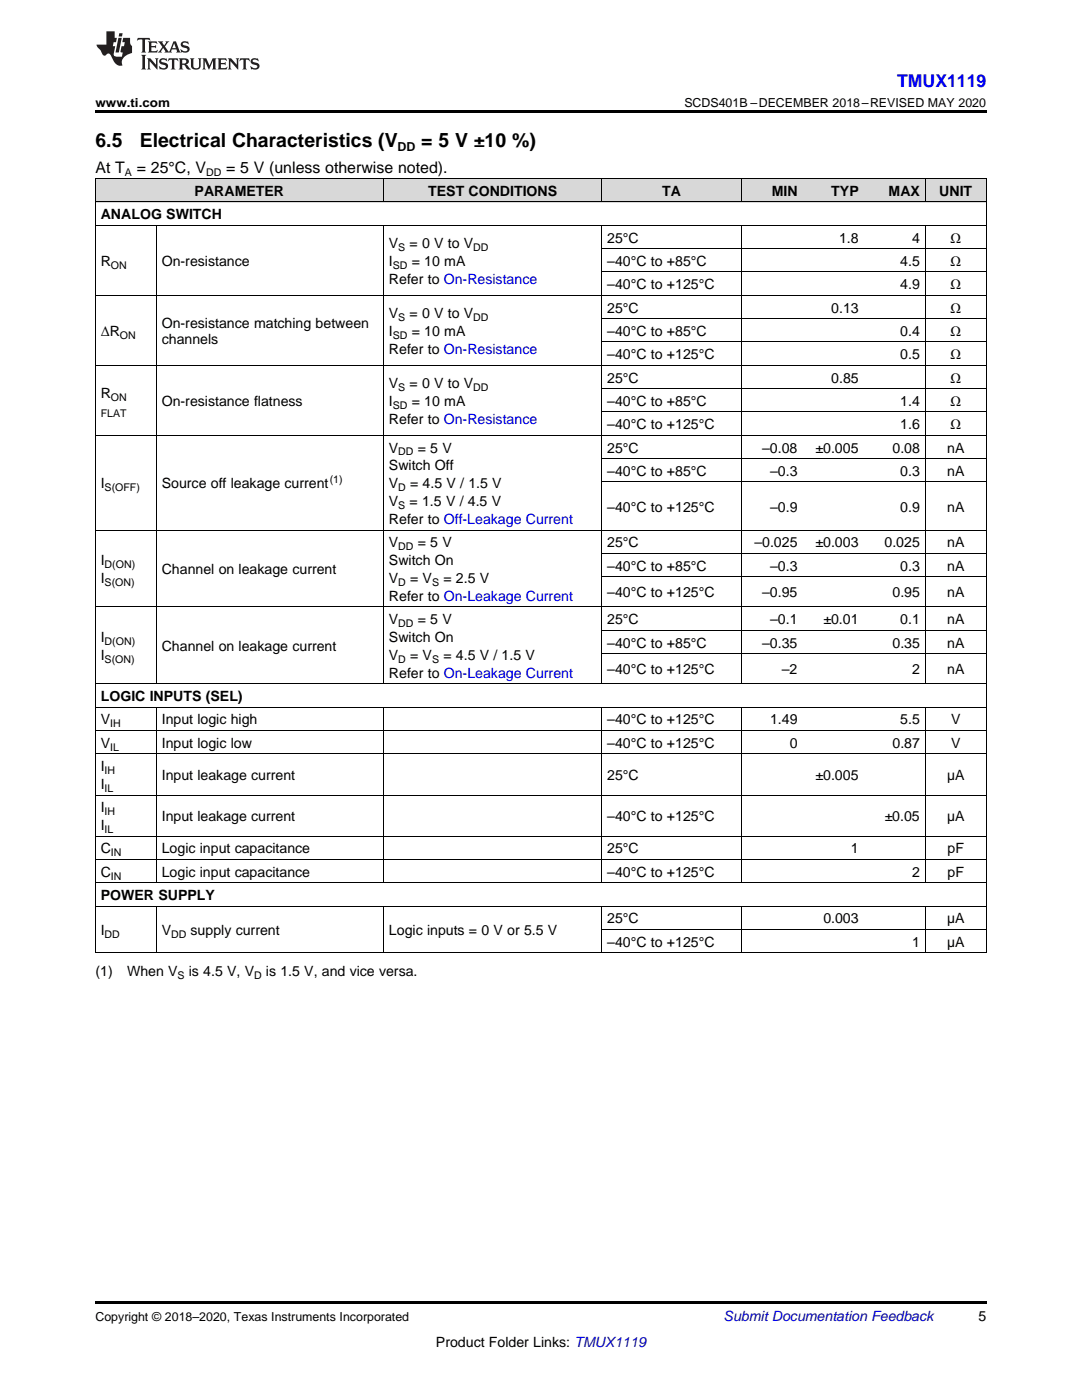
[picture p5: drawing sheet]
<svg xmlns="http://www.w3.org/2000/svg" width="216mm" height="279mm" viewBox="0 0 216 279" stroke-linecap="round" stroke-linejoin="round" font-family="sans-serif">
<defs><g id="words">
<g font-size="3.9">
<text x="19" y="29.3">6.5</text>
<text x="27.9" y="29.3">Electrical Characteristics (V</text>
<text x="84.1" y="29.3">= 5 V ±10 %)</text>
</g>
<text font-size="3.5" fill="#00f" x="179" y="17.3">TMUX1119</text>
<g font-size="3.2">
<text x="19" y="34.4">At T</text>
<text x="27.3" y="34.4">= 25°C, V</text>
<text x="45.1" y="34.4">= 5 V (unless otherwise noted).</text>
</g>
<g font-size="2.8">
<text x="38.8" y="39.1">PARAMETER</text>
<text x="85.4" y="39.1">TEST CONDITIONS</text>
<text x="132.2" y="39.1">TA</text>
<text x="154" y="39.1">MIN</text>
<text x="165.9" y="39.1">TYP</text>
<text x="177.3" y="39.1">MAX</text>
<text x="187.4" y="39.1">UNIT</text>
<text x="20.1" y="43.7">ANALOG SWITCH</text>
<text x="20.1" y="53.1">R</text>
<text x="32.3" y="53.1">On-resistance</text>
<text x="77.6" y="49.5">V</text>
<text x="77.6" y="53.1">I</text>
<text x="81.7" y="49.5">= 0 V to V</text>
<text x="82.2" y="53.1">= 10 mA</text>
<text x="121.2" y="48.4">25°C</text>
<text x="121.2" y="53.1">–40°C to +85°C</text>
<text x="167.4" y="48.4">1.8</text>
<text x="179.6" y="53.1">4.5</text>
<text x="182" y="48.4">4</text>
<text x="189.7" y="48.4">Ω</text>
<text x="189.7" y="53.1">Ω</text>
<text x="77.6" y="56.6">Refer to On-Resistance</text>
<text x="121.2" y="57.7">–40°C to +125°C</text>
<text x="179.6" y="57.7">4.9</text>
<text x="189.7" y="57.7">Ω</text>
<text x="32.3" y="65.4">On-resistance matching between</text>
<text x="77.6" y="63.5">V</text>
<text x="81.7" y="63.5">= 0 V to V</text>
<text x="121.2" y="62.4">25°C</text>
<text x="165.9" y="62.4">0.13</text>
<text x="189.7" y="62.4">Ω</text>
<text x="20.1" y="67">ΔR</text>
<text x="32.3" y="68.6">channels</text>
<text x="77.6" y="67">I</text>
<text x="77.6" y="70.6">Refer to On-Resistance</text>
<text x="82.2" y="67">= 10 mA</text>
<text x="121.2" y="67">–40°C to +85°C</text>
<text x="121.2" y="71.7">–40°C to +125°C</text>
<text x="179.6" y="67">0.4</text>
<text x="179.6" y="71.7">0.5</text>
<text x="189.7" y="67">Ω</text>
<text x="189.7" y="71.7">Ω</text>
<text x="77.6" y="77.4">V</text>
<text x="81.7" y="77.4">= 0 V to V</text>
<text x="121.2" y="76.3">25°C</text>
<text x="165.9" y="76.3">0.85</text>
<text x="189.7" y="76.3">Ω</text>
<text x="20.1" y="79.4">R</text>
<text x="32.3" y="81">On-resistance flatness</text>
<text x="77.6" y="81">I</text>
<text x="82.2" y="81">= 10 mA</text>
<text x="121.2" y="81">–40°C to +85°C</text>
<text x="179.6" y="81">1.4</text>
<text x="189.7" y="81">Ω</text>
<text x="77.6" y="84.6">Refer to On-Resistance</text>
<text x="121.2" y="85.7">–40°C to +125°C</text>
<text x="179.6" y="85.7">1.6</text>
<text x="189.7" y="85.7">Ω</text>
<text x="77.6" y="90.3">V</text>
<text x="77.6" y="93.9">Switch Off</text>
<text x="83.4" y="90.3">= 5 V</text>
<text x="121.2" y="90.3">25°C</text>
<text x="121.2" y="95">–40°C to +85°C</text>
<text x="152.1" y="90.3">–0.08</text>
<text x="153.7" y="95">–0.3</text>
<text x="162.7" y="90.3">±0.005</text>
<text x="178.1" y="90.3">0.08</text>
<text x="179.6" y="95">0.3</text>
<text x="189" y="90.3">nA</text>
<text x="189" y="95">nA</text>
<text x="20.1" y="97.4">I</text>
<text x="32.3" y="97.4">Source off leakage current</text>
<text x="77.6" y="97.4">V</text>
<text x="77.6" y="101">V</text>
<text x="81.7" y="101">= 1.5 V / 4.5 V</text>
<text x="81.8" y="97.4">= 4.5 V / 1.5 V</text>
<text x="77.6" y="104.6">Refer to Off-Leakage Current</text>
<text x="121.2" y="102.1">–40°C to +125°C</text>
<text x="153.7" y="102.1">–0.9</text>
<text x="179.6" y="102.1">0.9</text>
<text x="189" y="102.1">nA</text>
<text x="20.1" y="112.8">I</text>
<text x="77.6" y="109.2">V</text>
<text x="77.6" y="112.8">Switch On</text>
<text x="83.4" y="109.2">= 5 V</text>
<text x="121.2" y="109.2">25°C</text>
<text x="121.2" y="113.9">–40°C to +85°C</text>
<text x="150.5" y="109.2">–0.025</text>
<text x="153.7" y="113.9">–0.3</text>
<text x="162.7" y="109.2">±0.003</text>
<text x="176.5" y="109.2">0.025</text>
<text x="179.6" y="113.9">0.3</text>
<text x="189" y="109.2">nA</text>
<text x="189" y="113.9">nA</text>
<text x="20.1" y="116.3">I</text>
<text x="32.3" y="114.5">Channel on leakage current</text>
<text x="77.6" y="116.3">V</text>
<text x="77.6" y="119.9">Refer to On-Leakage Current</text>
<text x="81.8" y="116.3">= V</text>
<text x="88.5" y="116.3">= 2.5 V</text>
<text x="121.2" y="119.2">–40°C to +125°C</text>
<text x="152.1" y="119.2">–0.95</text>
<text x="178.1" y="119.2">0.95</text>
<text x="189" y="119.2">nA</text>
<text x="77.6" y="124.6">V</text>
<text x="83.4" y="124.6">= 5 V</text>
<text x="121.2" y="124.6">25°C</text>
<text x="153.7" y="124.6">–0.1</text>
<text x="164.3" y="124.6">±0.01</text>
<text x="179.6" y="124.6">0.1</text>
<text x="189" y="124.6">nA</text>
<text x="20.1" y="128.1">I</text>
<text x="20.1" y="131.7">I</text>
<text x="32.3" y="129.9">Channel on leakage current</text>
<text x="77.6" y="128.1">Switch On</text>
<text x="77.6" y="131.7">V</text>
<text x="81.8" y="131.7">= V</text>
<text x="88.5" y="131.7">= 4.5 V / 1.5 V</text>
<text x="121.2" y="129.2">–40°C to +85°C</text>
<text x="152.1" y="129.2">–0.35</text>
<text x="178.1" y="129.2">0.35</text>
<text x="189" y="129.2">nA</text>
<text x="77.6" y="135.3">Refer to On-Leakage Current</text>
<text x="121.2" y="134.5">–40°C to +125°C</text>
<text x="156" y="134.5">–2</text>
<text x="182" y="134.5">2</text>
<text x="189" y="134.5">nA</text>
<text x="20.1" y="139.9">LOGIC INPUTS (SEL)</text>
<text x="20.1" y="144.6">V</text>
<text x="20.1" y="149.2">V</text>
<text x="32.3" y="144.6">Input logic high</text>
<text x="32.3" y="149.2">Input logic low</text>
<text x="121.2" y="144.6">–40°C to +125°C</text>
<text x="121.2" y="149.2">–40°C to +125°C</text>
<text x="153.7" y="144.6">1.49</text>
<text x="157.6" y="149.2">0</text>
<text x="178.1" y="149.2">0.87</text>
<text x="179.6" y="144.6">5.5</text>
<text x="189.8" y="144.6">V</text>
<text x="189.8" y="149.2">V</text>
<text x="20.1" y="153.9">I</text>
<text x="32.3" y="155.6">Input leakage current</text>
<text x="121.2" y="155.6">25°C</text>
<text x="162.7" y="155.6">±0.005</text>
<text x="189" y="155.6">µA</text>
<text x="20.1" y="157.4">I</text>
<text x="20.1" y="162.1">I</text>
<text x="20.1" y="165.7">I</text>
<text x="32.3" y="163.9">Input leakage current</text>
<text x="121.2" y="163.9">–40°C to +125°C</text>
<text x="176.5" y="163.9">±0.05</text>
<text x="189" y="163.9">µA</text>
<text x="20.1" y="170.3">C</text>
<text x="32.3" y="170.3">Logic input capacitance</text>
<text x="121.2" y="170.3">25°C</text>
<text x="169.8" y="170.3">1</text>
<text x="189.1" y="170.3">pF</text>
<text x="20.1" y="175">C</text>
<text x="20.1" y="179.6">POWER SUPPLY</text>
<text x="32.3" y="175">Logic input capacitance</text>
<text x="121.2" y="175">–40°C to +125°C</text>
<text x="182" y="175">2</text>
<text x="189.1" y="175">pF</text>
<text x="121.2" y="184.3">25°C</text>
<text x="164.3" y="184.3">0.003</text>
<text x="189" y="184.3">µA</text>
<text x="20.1" y="186.6">I</text>
<text x="32.3" y="186.6">V</text>
<text x="38" y="186.6">supply current</text>
<text x="77.6" y="186.6">Logic inputs = 0 V or 5.5 V</text>
<text x="121.2" y="188.9">–40°C to +125°C</text>
<text x="182" y="188.9">1</text>
<text x="189" y="188.9">µA</text>
<text x="19" y="194.8">(1)</text>
<text x="25.4" y="194.8">When V</text>
<text x="37.7" y="194.8">is 4.5 V, V</text>
<text x="53.1" y="194.8">is 1.5 V, and vice versa.</text>
<text x="195.3" y="263.6">5</text>
<text x="87" y="268.9">Product Folder Links: TMUX1119</text>
</g>
<text font-size="2.8" fill="#0000c8" x="144.4" y="263.6">Submit Documentation Feedback</text>
<g font-size="2.5">
<text x="19" y="21.4">www.ti.com</text>
<text x="136.6" y="21.4">SCDS401B –DECEMBER 2018–REVISED MAY 2020</text>
<text x="79.3" y="30.1">DD</text>
<text x="19" y="263.6">Copyright © 2018–2020, Texas Instruments Incorporated</text>
</g>
<g font-size="2.1">
<text x="24.9" y="35.1">A</text>
<text x="41.1" y="35.1">DD</text>
<text x="22.1" y="53.6">ON</text>
<text x="78.4" y="53.6">SD</text>
<text x="79.5" y="50.1">S</text>
<text x="94.4" y="50.1">DD</text>
<text x="79.5" y="64">S</text>
<text x="94.4" y="64">DD</text>
<text x="23.9" y="67.6">ON</text>
<text x="78.4" y="67.6">SD</text>
<text x="79.5" y="78">S</text>
<text x="94.4" y="78">DD</text>
<text x="20.1" y="83.1">FLAT</text>
<text x="22.1" y="80">ON</text>
<text x="78.4" y="81.6">SD</text>
<text x="79.5" y="90.9">DD</text>
<text x="20.9" y="98">S(OFF)</text>
<text x="65.8" y="96.3">(1)</text>
<text x="79.5" y="98">D</text>
<text x="79.5" y="101.6">S</text>
<text x="20.9" y="113.3">D(ON)</text>
<text x="79.5" y="109.8">DD</text>
<text x="20.9" y="116.9">S(ON)</text>
<text x="79.5" y="116.9">D</text>
<text x="86.2" y="116.9">S</text>
<text x="79.5" y="125.1">DD</text>
<text x="20.9" y="128.7">D(ON)</text>
<text x="20.9" y="132.3">S(ON)</text>
<text x="79.5" y="132.3">D</text>
<text x="86.2" y="132.3">S</text>
<text x="22" y="145.1">IH</text>
<text x="22" y="149.8">IL</text>
<text x="20.9" y="154.4">IH</text>
<text x="20.9" y="158">IL</text>
<text x="20.9" y="162.7">IH</text>
<text x="20.9" y="166.2">IL</text>
<text x="22.1" y="170.9">IN</text>
<text x="22.1" y="175.5">IN</text>
<text x="20.9" y="187.2">DD</text>
<text x="34.1" y="187.2">DD</text>
<text x="35.4" y="195.4">S</text>
<text x="50.7" y="195.4">D</text>
</g>
</g></defs>
<g fill="#d8d8d8">
<path d="M19 35.7h12.2v4.7h-12.2z"/>
<path d="M31.2 35.7h45.4v4.7h-45.4z"/>
<path d="M76.6 35.7h43.5v4.7h-43.5z"/>
<path d="M120.1 35.7h27.9v4.7h-27.9z"/>
<path d="M148 35.7h12.2v4.7h-12.2z"/>
<path d="M160.2 35.7h12.2v4.7h-12.2z"/>
<path d="M172.4 35.7h12.2v4.7h-12.2z"/>
<path d="M184.6 35.7h12.2v4.7h-12.2z"/>
</g>
<path d="M19 22h177.8v.5h-177.8zM19 259.7h177.8v.5h-177.8z" fill="#000"/>
<g fill="none" stroke="#000" stroke-width=".2">
<path d="M19 35.6h177.8M19.1 35.7v154.5M76.5 35.7v4.7M120.1 35.7v4.7M148 35.7v4.7M184.6 35.7v4.7M196.8 35.7v154.5M19 58.9h177.8M19 45h177.8M19 40.3h177.8M31.2 45v91.5M76.5 45v91.5"/>
<path d="M120.1 45v91.5M120.1 54.3h76.7M120.1 49.6h76.7M148 45v91.5M184.6 45v91.5M19 72.9h177.8M120.1 77.6h76.7M120.1 68.2h76.7M120.1 63.6h76.7M19 86.9h177.8M120.1 96.2h76.7M120.1 91.5h76.7"/>
<path d="M120.1 82.2h76.7M19 105.8h177.8M120.1 115.1h76.7M120.1 110.4h76.7M19 136.5h177.8M19 121.1h177.8M120.1 130.4h76.7M120.1 125.8h76.7M19 158.7h177.8M19 150.4h177.8M19 145.8h177.8M19 141.1h177.8"/>
<path d="M31.2 141.1v35.1M76.5 141.1v35.1M120.1 141.1v35.1M148 141.1v35.1M184.6 141.1v35.1M19 176.2h177.8M19 171.5h177.8M19 166.9h177.8M19 190.2h177.8M19 180.9h177.8M31.2 180.9v9.3M76.5 180.9v9.3"/>
<path d="M120.1 180.9v9.3M120.1 185.5h76.7M148 180.9v9.3M184.6 180.9v9.3"/>
</g>
<g fill="#231f20">
<path d="M27.5 7.6l-.1 .5 .4-.2h.6v.1v2.1l-.2 .4h1l-.3-.4v-2.1l.1-.1h.5l.5 .2-.2-.5zM29.5 8.3l.2 .3v1.5l-.2 .4h1.8l.2-.6a1.04 1.04 0 0 1-1.3 .2v-.7h.6l.3 .2v-.6l-.3 .2h-.6v-.6l.8-.1 .4 .3-.2-.5zM31.5 8.3l.9 1.1-.9 1.1h.8l-.2-.2 .5-.7 .4 .7-.2 .2h1.5l-.1-.2 .1-.4h.9l.1 .4-.2 .2h1l-.3-.3-.7-1.9h-.5l-.9 2-.8-1 .9-1h-.8l.1 .3-.3 .5-.4-.6 .2-.2zM34.7 8.6l.4 1h-.7zM36.3 8.4a.63 .63 0 0 0-.2 .7 .63 .63 0 0 0 .6 .4l.6 .2 .1 .2a.75 .75 0 0 1-.7 .4 .75 .75 0 0 1-.6-.5l.1 .7 .1-.1a1.11 1.11 0 0 0 1.5-.6 1.13 1.13 0 0 0-1.2-.8l-.1-.4a1.04 1.04 0 0 1 1.2 .2l-.2-.5-.1 .1-.5-.2zM28.2 10.9l.2 .4v2.2l-.2 .4h1l-.3-.4v-2.2l.3-.4zM29.3 11.6l.3 .4v1.5l-.3 .4h.8l-.2-.4v-1.3l1.5 1.7v-1.9l.2-.4h-.7l.2 .4v.9l-1.1-1.3zM32 11.8a.62 .62 0 0 0-.2 .7 .62 .62 0 0 0 .6 .4l.6 .1 .1 .3a.76 .76 0 0 1-.7 .3 .76 .76 0 0 1-.6-.4l.1 .7 .1-.1a1.11 1.11 0 0 0 1.5-.6 1.13 1.13 0 0 0-1.2-.8l-.1-.4a1.04 1.04 0 0 1 1.2 .2l-.2-.6-.1 .1-.5-.1zM33.7 11.6l-.2 .6a.61 .61 0 0 1 .8-.3v1.6l-.2 .4h.9l-.2-.4v-1.6a.63 .63 0 0 1 .8 .3l-.2-.6zM35.6 11.6l.3 .4v1.5l-.3 .4h1l-.2-.2v-.8l.5 .2a.76 .76 0 0 0 1.2 .7l-1-1a.58 .58 0 0 0 .6-.5 .58 .58 0 0 0-.5-.6zM36.4 11.9h.1a.45 .45 0 0 1 .5 .1 .45 .45 0 0 1 .1 .5l-.7 .2zM37.9 11.6l.2 .2a2.17 2.17 0 0 0 .3 1.9 .99 .99 0 0 0 1.6-.6v-1.1l.2-.4h-.7l.2 .2a1.92 1.92 0 0 1-.2 1.8 .6 .6 0 0 1-.9-.5v-1.1l.2-.4zM40.4 11.6l.2 .4v1.5l-.2 .4h.7l-.2-.4v-1.4l.8 1.8 .8-1.8v1.4l-.2 .4h.9l-.2-.4v-1.5l.2-.4h-.8l-.6 1.5-.6-1.5zM43.4 11.6l.2 .4v1.5l-.2 .4h1.8l.2-.6a1.04 1.04 0 0 1-1.3 .1v-.6h.5l.4 .2v-.6l-.4 .2h-.5v-.7h.8l.3 .3-.1-.6zM45.5 11.6l.2 .4v1.5l-.2 .4h.7l-.2-.4v-1.3l1.5 1.7v-1.9l.2-.4h-.7l.2 .4v.9l-1.1-1.3zM47.9 11.6l-.1 .6a.61 .61 0 0 1 .8-.3v1.6l-.3 .4h1l-.3-.4 .1-1.6a.63 .63 0 0 1 .7 .3l-.1-.6zM50.2 11.8a.62 .62 0 0 0-.2 .7 .62 .62 0 0 0 .6 .4l.6 .1 .2 .3a.76 .76 0 0 1-.8 .3 .76 .76 0 0 1-.6-.4l.1 .7 .2-.1a1.11 1.11 0 0 0 1.5-.6 1.13 1.13 0 0 0-1.3-.8l-.1-.4a1.04 1.04 0 0 1 1.2 .2l-.1-.6-.2 .1-.5-.1z"/>
<path d="M21.2 6.3v2.6h-1.9l.1 .4 .7 .9a.91 .91 0 0 0 1 .8 .56 .56 0 0 1 .5-.3 .56 .56 0 0 1 .5 .3l.4 .8a1.53 1.53 0 0 0 1.9 1.2 1.54 1.54 0 0 1 1-2.1l.9-.3v-1.4a1.52 1.52 0 0 1-.3-1.6h-1.4l-.2 .8h.5l-.2 .8h-.4l-.2 1v.2l.4 .1-.2 .8a1.93 1.93 0 0 1-1.6-.3l.3-1.8h-.5l.2-.8h.4l.2-.8h-.4v-1.3zM23.6 7.6l-.6 2.9h.7l.6-2.9zM23.8 6.6l-.1 .7h.6l.2-.7z"/>
</g>
<use href="#words"/>
</svg>
